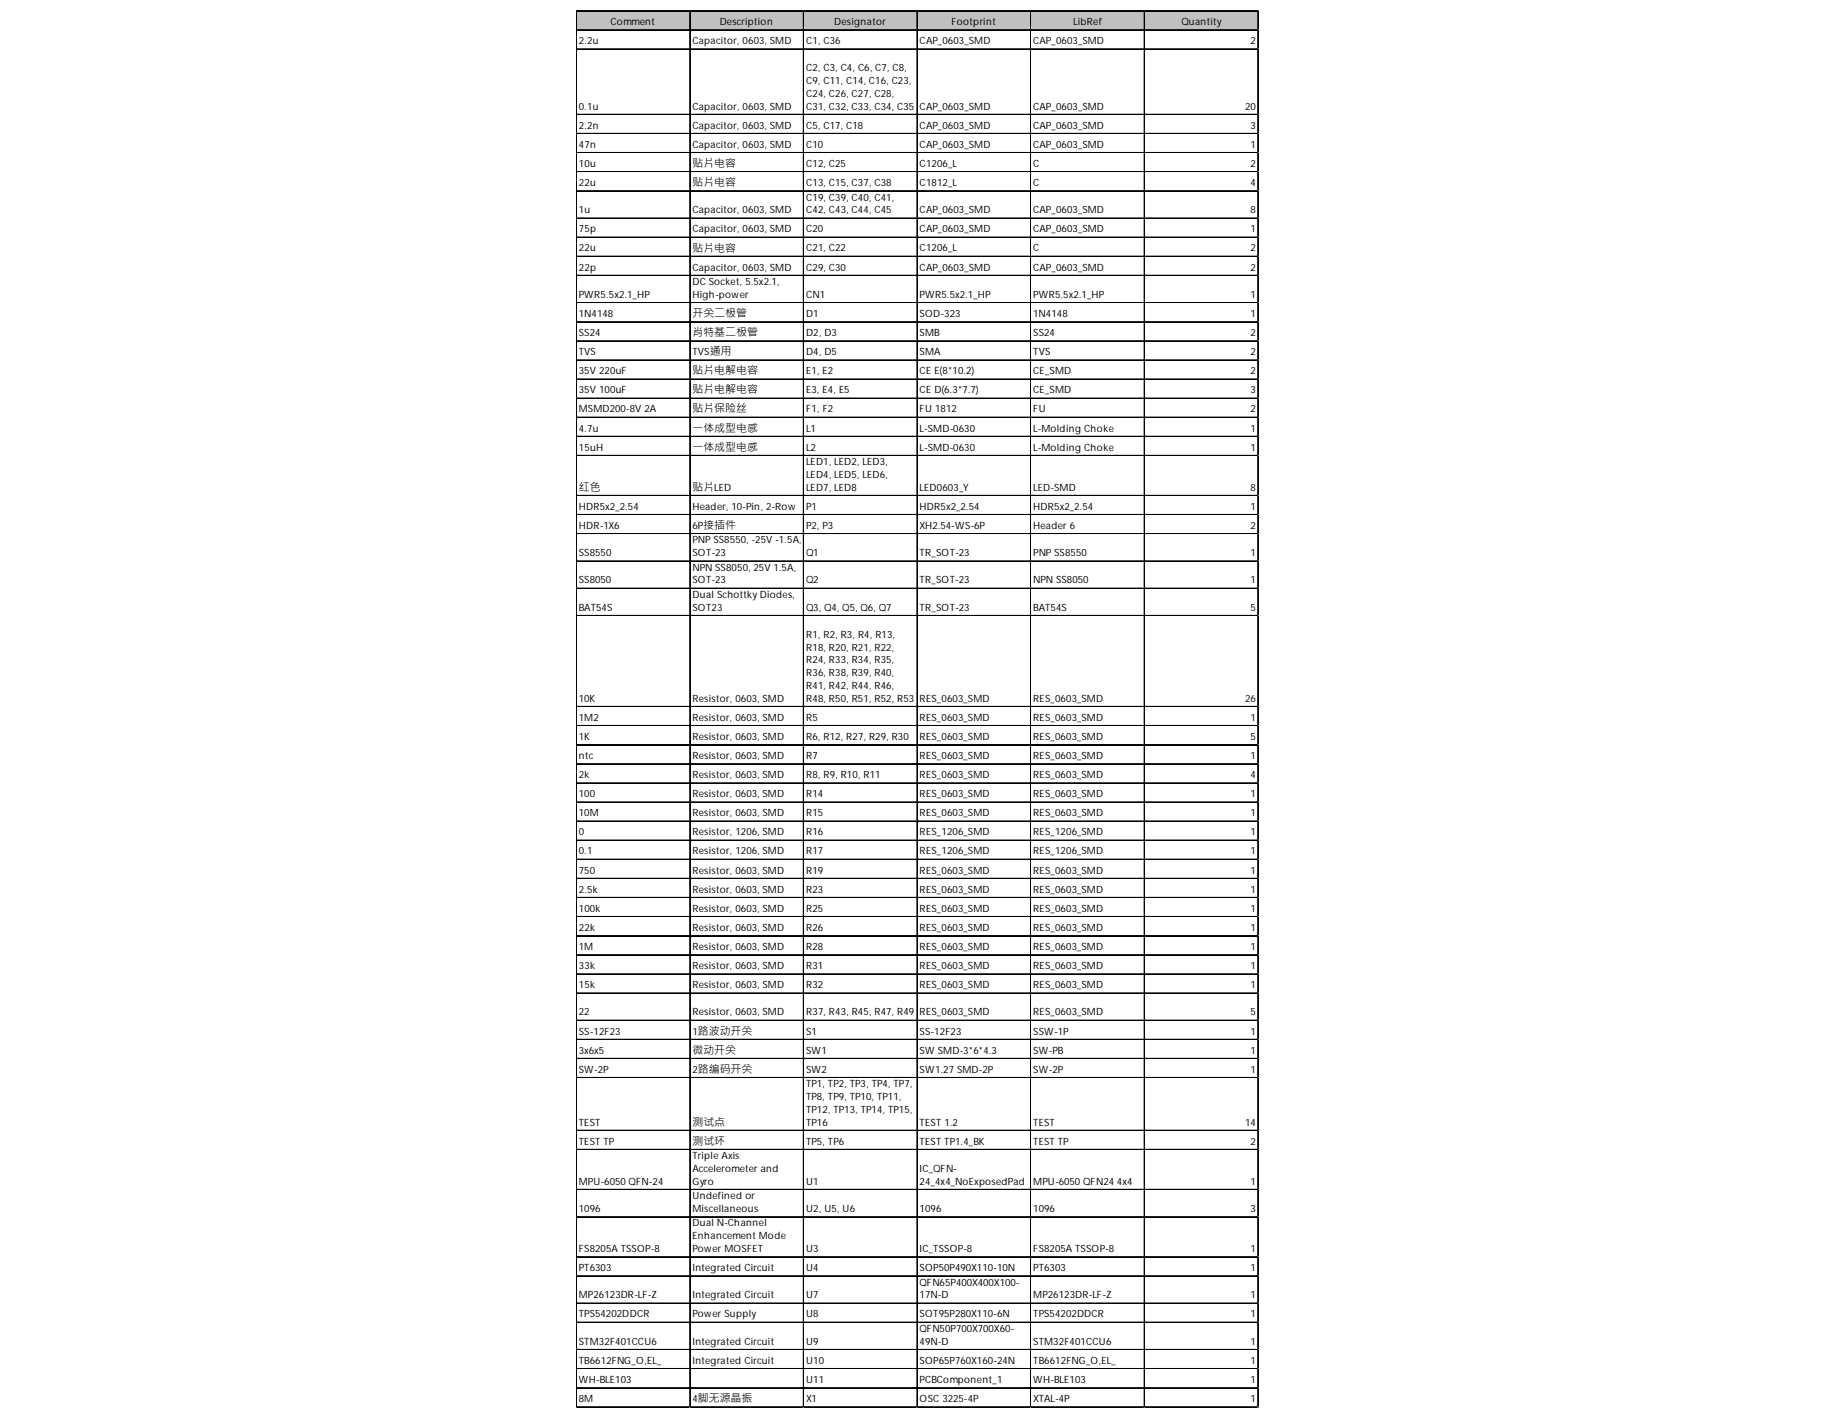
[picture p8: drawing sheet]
<svg xmlns="http://www.w3.org/2000/svg" width="279mm" height="216mm" viewBox="0 0 279 216" stroke-linecap="round" stroke-linejoin="round" font-family="sans-serif">
<defs><g id="words">
<g font-size="1.7">
<text x="105.3" y="25.4">贴片电容</text>
<text x="105.3" y="28.3">贴片电容</text>
<text x="105.3" y="38.2">贴片电容</text>
<text x="105.3" y="48.2">开关二极管</text>
<text x="105.3" y="51.1">肖特基二极管</text>
<text x="105.3" y="56.9">贴片电解电容</text>
<text x="105.3" y="59.8">贴片电解电容</text>
<text x="105.3" y="62.7">贴片保险丝</text>
<text x="105.3" y="65.6">一体成型电感</text>
<text x="105.3" y="68.5">一体成型电感</text>
<text x="88" y="74.6">红色</text>
<text x="105.3" y="74.6">贴片LED</text>
<text x="105.3" y="160.2">微动开关</text>
<text x="105.3" y="171.1">测试点</text>
<text x="105.3" y="174">测试环</text>
</g>
<g font-size="1.5">
<text x="92.9" y="3.8">Comment</text>
<text x="109.5" y="3.8">Description</text>
<text x="126.9" y="3.8">Designator</text>
<text x="144.7" y="3.8">Footprint</text>
<text x="163.2" y="3.8">LibRef</text>
<text x="179.7" y="3.8">Quantity</text>
<text x="88" y="6.7">2.2u</text>
<text x="105.3" y="6.7">Capacitor, 0603, SMD</text>
<text x="122.6" y="6.7">C1, C36</text>
<text x="122.6" y="10.9">C2, C3, C4, C6, C7, C8,</text>
<text x="139.9" y="6.7">CAP_0603_SMD</text>
<text x="157.2" y="6.7">CAP_0603_SMD</text>
<text x="190.2" y="6.7">2</text>
<text x="88" y="16.7">0.1u</text>
<text x="105.3" y="16.7">Capacitor, 0603, SMD</text>
<text x="122.6" y="12.8">C9, C11, C14, C16, C23,</text>
<text x="122.6" y="14.7">C24, C26, C27, C28,</text>
<text x="122.6" y="16.7">C31, C32, C33, C34, C35</text>
<text x="139.9" y="16.7">CAP_0603_SMD</text>
<text x="157.2" y="16.7">CAP_0603_SMD</text>
<text x="189.4" y="16.7">20</text>
<text x="88" y="19.6">2.2n</text>
<text x="88" y="22.5">47n</text>
<text x="105.3" y="19.6">Capacitor, 0603, SMD</text>
<text x="105.3" y="22.5">Capacitor, 0603, SMD</text>
<text x="122.6" y="19.6">C5, C17, C18</text>
<text x="122.6" y="22.5">C10</text>
<text x="139.9" y="19.6">CAP_0603_SMD</text>
<text x="139.9" y="22.5">CAP_0603_SMD</text>
<text x="157.2" y="19.6">CAP_0603_SMD</text>
<text x="157.2" y="22.5">CAP_0603_SMD</text>
<text x="190.2" y="19.6">3</text>
<text x="190.2" y="22.5">1</text>
<text x="88" y="25.4">10u</text>
<text x="88" y="28.3">22u</text>
<text x="122.6" y="25.4">C12, C25</text>
<text x="122.6" y="28.3">C13, C15, C37, C38</text>
<text x="139.9" y="25.4">C1206_L</text>
<text x="139.9" y="28.3">C1812_L</text>
<text x="157.2" y="25.4">C</text>
<text x="157.2" y="28.3">C</text>
<text x="190.2" y="25.4">2</text>
<text x="190.2" y="28.3">4</text>
<text x="88" y="32.4">1u</text>
<text x="88" y="35.3">75p</text>
<text x="105.3" y="32.4">Capacitor, 0603, SMD</text>
<text x="105.3" y="35.3">Capacitor, 0603, SMD</text>
<text x="122.6" y="30.5">C19, C39, C40, C41,</text>
<text x="122.6" y="32.4">C42, C43, C44, C45</text>
<text x="122.6" y="35.3">C20</text>
<text x="139.9" y="32.4">CAP_0603_SMD</text>
<text x="139.9" y="35.3">CAP_0603_SMD</text>
<text x="157.2" y="32.4">CAP_0603_SMD</text>
<text x="157.2" y="35.3">CAP_0603_SMD</text>
<text x="190.2" y="32.4">8</text>
<text x="190.2" y="35.3">1</text>
<text x="88" y="38.2">22u</text>
<text x="88" y="41.1">22p</text>
<text x="105.3" y="41.1">Capacitor, 0603, SMD</text>
<text x="122.6" y="38.2">C21, C22</text>
<text x="122.6" y="41.1">C29, C30</text>
<text x="139.9" y="38.2">C1206_L</text>
<text x="139.9" y="41.1">CAP_0603_SMD</text>
<text x="157.2" y="38.2">C</text>
<text x="157.2" y="41.1">CAP_0603_SMD</text>
<text x="190.2" y="38.2">2</text>
<text x="190.2" y="41.1">2</text>
<text x="88" y="45.3">PWR5.5x2.1_HP</text>
<text x="105.3" y="43.3">DC Socket, 5.5x2.1,</text>
<text x="105.3" y="45.3">High-power</text>
<text x="122.6" y="45.3">CN1</text>
<text x="139.9" y="45.3">PWR5.5x2.1_HP</text>
<text x="157.2" y="45.3">PWR5.5x2.1_HP</text>
<text x="190.2" y="45.3">1</text>
<text x="88" y="48.2">1N4148</text>
<text x="88" y="51.1">SS24</text>
<text x="88" y="54">TVS</text>
<text x="105.3" y="54">TVS通用</text>
<text x="122.6" y="48.2">D1</text>
<text x="122.6" y="51.1">D2, D3</text>
<text x="122.6" y="54">D4, D5</text>
<text x="139.9" y="48.2">SOD-323</text>
<text x="139.9" y="51.1">SMB</text>
<text x="139.9" y="54">SMA</text>
<text x="157.2" y="48.2">1N4148</text>
<text x="157.2" y="51.1">SS24</text>
<text x="157.2" y="54">TVS</text>
<text x="190.2" y="48.2">1</text>
<text x="190.2" y="51.1">2</text>
<text x="190.2" y="54">2</text>
<text x="88" y="56.9">35V 220uF</text>
<text x="88" y="59.8">35V 100uF</text>
<text x="122.6" y="56.9">E1, E2</text>
<text x="122.6" y="59.8">E3, E4, E5</text>
<text x="139.9" y="56.9">CE E(8*10.2)</text>
<text x="139.9" y="59.8">CE D(6.3*7.7)</text>
<text x="157.2" y="56.9">CE_SMD</text>
<text x="157.2" y="59.8">CE_SMD</text>
<text x="190.2" y="56.9">2</text>
<text x="190.2" y="59.8">3</text>
<text x="88" y="62.7">MSMD200-8V 2A</text>
<text x="88" y="65.6">4.7u</text>
<text x="122.6" y="62.7">F1, F2</text>
<text x="122.6" y="65.6">L1</text>
<text x="139.9" y="62.7">FU 1812</text>
<text x="139.9" y="65.6">L-SMD-0630</text>
<text x="157.2" y="62.7">FU</text>
<text x="157.2" y="65.6">L-Molding Choke</text>
<text x="190.2" y="62.7">2</text>
<text x="190.2" y="65.6">1</text>
<text x="88" y="68.5">15uH</text>
<text x="122.6" y="68.5">L2</text>
<text x="122.6" y="70.7">LED1, LED2, LED3,</text>
<text x="139.9" y="68.5">L-SMD-0630</text>
<text x="157.2" y="68.5">L-Molding Choke</text>
<text x="190.2" y="68.5">1</text>
<text x="88" y="77.5">HDR5x2_2.54</text>
<text x="105.3" y="77.5">Header, 10-Pin, 2-Row</text>
<text x="122.6" y="72.7">LED4, LED5, LED6,</text>
<text x="122.6" y="74.6">LED7, LED8</text>
<text x="122.6" y="77.5">P1</text>
<text x="139.9" y="74.6">LED0603_Y</text>
<text x="139.9" y="77.5">HDR5x2_2.54</text>
<text x="157.2" y="74.6">LED-SMD</text>
<text x="157.2" y="77.5">HDR5x2_2.54</text>
<text x="190.2" y="74.6">8</text>
<text x="190.2" y="77.5">1</text>
<text x="88" y="80.4">HDR-1X6</text>
<text x="105.3" y="80.4">6P接插件</text>
<text x="105.3" y="82.6">PNP SS8550, -25V -1.5A,</text>
<text x="122.6" y="80.4">P2, P3</text>
<text x="139.9" y="80.4">XH2.54-WS-6P</text>
<text x="157.2" y="80.4">Header 6</text>
<text x="190.2" y="80.4">2</text>
<text x="88" y="84.6">SS8550</text>
<text x="88" y="88.7">SS8050</text>
<text x="105.3" y="84.6">SOT-23</text>
<text x="105.3" y="86.8">NPN SS8050, 25V 1.5A,</text>
<text x="105.3" y="88.7">SOT-23</text>
<text x="122.6" y="84.6">Q1</text>
<text x="122.6" y="88.7">Q2</text>
<text x="139.9" y="84.6">TR_SOT-23</text>
<text x="139.9" y="88.7">TR_SOT-23</text>
<text x="157.2" y="84.6">PNP SS8550</text>
<text x="157.2" y="88.7">NPN SS8050</text>
<text x="190.2" y="84.6">1</text>
<text x="190.2" y="88.7">1</text>
<text x="88" y="92.9">BAT54S</text>
<text x="105.3" y="90.9">Dual Schottky Diodes,</text>
<text x="105.3" y="92.9">SOT23</text>
<text x="122.6" y="92.9">Q3, Q4, Q5, Q6, Q7</text>
<text x="139.9" y="92.9">TR_SOT-23</text>
<text x="157.2" y="92.9">BAT54S</text>
<text x="190.2" y="92.9">5</text>
<text x="122.6" y="97">R1, R2, R3, R4, R13,</text>
<text x="122.6" y="98.9">R18, R20, R21, R22,</text>
<text x="122.6" y="100.9">R24, R33, R34, R35,</text>
<text x="88" y="106.7">10K</text>
<text x="105.3" y="106.7">Resistor, 0603, SMD</text>
<text x="122.6" y="102.8">R36, R38, R39, R40,</text>
<text x="122.6" y="104.7">R41, R42, R44, R46,</text>
<text x="122.6" y="106.7">R48, R50, R51, R52, R53</text>
<text x="139.9" y="106.7">RES_0603_SMD</text>
<text x="157.2" y="106.7">RES_0603_SMD</text>
<text x="189.4" y="106.7">26</text>
<text x="88" y="109.6">1M2</text>
<text x="88" y="112.5">1K</text>
<text x="105.3" y="109.6">Resistor, 0603, SMD</text>
<text x="105.3" y="112.5">Resistor, 0603, SMD</text>
<text x="122.6" y="109.6">R5</text>
<text x="122.6" y="112.5">R6, R12, R27, R29, R30</text>
<text x="139.9" y="109.6">RES_0603_SMD</text>
<text x="139.9" y="112.5">RES_0603_SMD</text>
<text x="157.2" y="109.6">RES_0603_SMD</text>
<text x="157.2" y="112.5">RES_0603_SMD</text>
<text x="190.2" y="109.6">1</text>
<text x="190.2" y="112.5">5</text>
<text x="88" y="115.4">ntc</text>
<text x="88" y="118.3">2k</text>
<text x="105.3" y="115.4">Resistor, 0603, SMD</text>
<text x="105.3" y="118.3">Resistor, 0603, SMD</text>
<text x="122.6" y="115.4">R7</text>
<text x="122.6" y="118.3">R8, R9, R10, R11</text>
<text x="139.9" y="115.4">RES_0603_SMD</text>
<text x="139.9" y="118.3">RES_0603_SMD</text>
<text x="157.2" y="115.4">RES_0603_SMD</text>
<text x="157.2" y="118.3">RES_0603_SMD</text>
<text x="190.2" y="115.4">1</text>
<text x="190.2" y="118.3">4</text>
<text x="88" y="121.2">100</text>
<text x="88" y="124.1">10M</text>
<text x="105.3" y="121.2">Resistor, 0603, SMD</text>
<text x="105.3" y="124.1">Resistor, 0603, SMD</text>
<text x="122.6" y="121.2">R14</text>
<text x="122.6" y="124.1">R15</text>
<text x="139.9" y="121.2">RES_0603_SMD</text>
<text x="139.9" y="124.1">RES_0603_SMD</text>
<text x="157.2" y="121.2">RES_0603_SMD</text>
<text x="157.2" y="124.1">RES_0603_SMD</text>
<text x="190.2" y="121.2">1</text>
<text x="190.2" y="124.1">1</text>
<text x="88" y="127">0</text>
<text x="88" y="129.9">0.1</text>
<text x="105.3" y="127">Resistor, 1206, SMD</text>
<text x="105.3" y="129.9">Resistor, 1206, SMD</text>
<text x="122.6" y="127">R16</text>
<text x="122.6" y="129.9">R17</text>
<text x="139.9" y="127">RES_1206_SMD</text>
<text x="139.9" y="129.9">RES_1206_SMD</text>
<text x="157.2" y="127">RES_1206_SMD</text>
<text x="157.2" y="129.9">RES_1206_SMD</text>
<text x="190.2" y="127">1</text>
<text x="190.2" y="129.9">1</text>
<text x="88" y="132.8">750</text>
<text x="88" y="135.7">2.5k</text>
<text x="105.3" y="132.8">Resistor, 0603, SMD</text>
<text x="105.3" y="135.7">Resistor, 0603, SMD</text>
<text x="122.6" y="132.8">R19</text>
<text x="122.6" y="135.7">R23</text>
<text x="139.9" y="132.8">RES_0603_SMD</text>
<text x="139.9" y="135.7">RES_0603_SMD</text>
<text x="157.2" y="132.8">RES_0603_SMD</text>
<text x="157.2" y="135.7">RES_0603_SMD</text>
<text x="190.2" y="132.8">1</text>
<text x="190.2" y="135.7">1</text>
<text x="88" y="138.6">100k</text>
<text x="88" y="141.5">22k</text>
<text x="105.3" y="138.6">Resistor, 0603, SMD</text>
<text x="105.3" y="141.5">Resistor, 0603, SMD</text>
<text x="122.6" y="138.6">R25</text>
<text x="122.6" y="141.5">R26</text>
<text x="139.9" y="138.6">RES_0603_SMD</text>
<text x="139.9" y="141.5">RES_0603_SMD</text>
<text x="157.2" y="138.6">RES_0603_SMD</text>
<text x="157.2" y="141.5">RES_0603_SMD</text>
<text x="190.2" y="138.6">1</text>
<text x="190.2" y="141.5">1</text>
<text x="88" y="144.4">1M</text>
<text x="88" y="147.3">33k</text>
<text x="105.3" y="144.4">Resistor, 0603, SMD</text>
<text x="105.3" y="147.3">Resistor, 0603, SMD</text>
<text x="122.6" y="144.4">R28</text>
<text x="122.6" y="147.3">R31</text>
<text x="139.9" y="144.4">RES_0603_SMD</text>
<text x="139.9" y="147.3">RES_0603_SMD</text>
<text x="157.2" y="144.4">RES_0603_SMD</text>
<text x="157.2" y="147.3">RES_0603_SMD</text>
<text x="190.2" y="144.4">1</text>
<text x="190.2" y="147.3">1</text>
<text x="88" y="150.2">15k</text>
<text x="88" y="154.4">22</text>
<text x="105.3" y="150.2">Resistor, 0603, SMD</text>
<text x="105.3" y="154.4">Resistor, 0603, SMD</text>
<text x="122.6" y="150.2">R32</text>
<text x="122.6" y="154.4">R37, R43, R45, R47, R49</text>
<text x="139.9" y="150.2">RES_0603_SMD</text>
<text x="139.9" y="154.4">RES_0603_SMD</text>
<text x="157.2" y="150.2">RES_0603_SMD</text>
<text x="157.2" y="154.4">RES_0603_SMD</text>
<text x="190.2" y="150.2">1</text>
<text x="190.2" y="154.4">5</text>
<text x="88" y="157.3">SS-12F23</text>
<text x="88" y="160.2">3x6x5</text>
<text x="105.3" y="157.3">1路波动开关</text>
<text x="122.6" y="157.3">S1</text>
<text x="122.6" y="160.2">SW1</text>
<text x="139.9" y="157.3">SS-12F23</text>
<text x="139.9" y="160.2">SW SMD-3*6*4.3</text>
<text x="157.2" y="157.3">SSW-1P</text>
<text x="157.2" y="160.2">SW-PB</text>
<text x="190.2" y="157.3">1</text>
<text x="190.2" y="160.2">1</text>
<text x="88" y="163.1">SW-2P</text>
<text x="105.3" y="163.1">2路编码开关</text>
<text x="122.6" y="163.1">SW2</text>
<text x="122.6" y="165.3">TP1, TP2, TP3, TP4, TP7,</text>
<text x="122.6" y="167.3">TP8, TP9, TP10, TP11,</text>
<text x="139.9" y="163.1">SW1.27 SMD-2P</text>
<text x="157.2" y="163.1">SW-2P</text>
<text x="190.2" y="163.1">1</text>
<text x="88" y="171.1">TEST</text>
<text x="122.6" y="169.2">TP12, TP13, TP14, TP15,</text>
<text x="122.6" y="171.1">TP16</text>
<text x="139.9" y="171.1">TEST 1.2</text>
<text x="157.2" y="171.1">TEST</text>
<text x="189.4" y="171.1">14</text>
<text x="88" y="174">TEST TP</text>
<text x="105.3" y="176.2">Triple Axis</text>
<text x="105.3" y="178.2">Accelerometer and</text>
<text x="122.6" y="174">TP5, TP6</text>
<text x="139.9" y="174">TEST TP1.4_BK</text>
<text x="139.9" y="178.2">IC_QFN-</text>
<text x="157.2" y="174">TEST TP</text>
<text x="190.2" y="174">2</text>
<text x="88" y="180.1">MPU-6050 QFN-24</text>
<text x="88" y="184.3">1096</text>
<text x="105.3" y="180.1">Gyro</text>
<text x="105.3" y="182.3">Undefined or</text>
<text x="105.3" y="184.3">Miscellaneous</text>
<text x="122.6" y="180.1">U1</text>
<text x="122.6" y="184.3">U2, U5, U6</text>
<text x="139.9" y="180.1">24_4x4_NoExposedPad</text>
<text x="139.9" y="184.3">1096</text>
<text x="157.2" y="180.1">MPU-6050 QFN24 4x4</text>
<text x="157.2" y="184.3">1096</text>
<text x="190.2" y="180.1">1</text>
<text x="190.2" y="184.3">3</text>
<text x="88" y="190.3">FS8205A TSSOP-8</text>
<text x="105.3" y="186.5">Dual N-Channel</text>
<text x="105.3" y="188.4">Enhancement Mode</text>
<text x="105.3" y="190.3">Power MOSFET</text>
<text x="122.6" y="190.3">U3</text>
<text x="139.9" y="190.3">IC_TSSOP-8</text>
<text x="157.2" y="190.3">FS8205A TSSOP-8</text>
<text x="190.2" y="190.3">1</text>
<text x="88" y="193.3">PT6303</text>
<text x="88" y="197.4">MP26123DR-LF-Z</text>
<text x="105.3" y="193.3">Integrated Circuit</text>
<text x="105.3" y="197.4">Integrated Circuit</text>
<text x="122.6" y="193.3">U4</text>
<text x="122.6" y="197.4">U7</text>
<text x="139.9" y="193.3">SOP50P490X110-10N</text>
<text x="139.9" y="195.5">QFN65P400X400X100-</text>
<text x="139.9" y="197.4">17N-D</text>
<text x="157.2" y="193.3">PT6303</text>
<text x="157.2" y="197.4">MP26123DR-LF-Z</text>
<text x="190.2" y="193.3">1</text>
<text x="190.2" y="197.4">1</text>
<text x="88" y="200.3">TPS54202DDCR</text>
<text x="105.3" y="200.3">Power Supply</text>
<text x="122.6" y="200.3">U8</text>
<text x="139.9" y="200.3">SOT95P280X110-6N</text>
<text x="139.9" y="202.5">QFN50P700X700X60-</text>
<text x="157.2" y="200.3">TPS54202DDCR</text>
<text x="190.2" y="200.3">1</text>
<text x="88" y="204.5">STM32F401CCU6</text>
<text x="88" y="207.4">TB6612FNG_O,EL_</text>
<text x="105.3" y="204.5">Integrated Circuit</text>
<text x="105.3" y="207.4">Integrated Circuit</text>
<text x="122.6" y="204.5">U9</text>
<text x="122.6" y="207.4">U10</text>
<text x="139.9" y="204.5">49N-D</text>
<text x="139.9" y="207.4">SOP65P760X160-24N</text>
<text x="157.2" y="204.5">STM32F401CCU6</text>
<text x="157.2" y="207.4">TB6612FNG_O,EL_</text>
<text x="190.2" y="204.5">1</text>
<text x="190.2" y="207.4">1</text>
<text x="88" y="210.3">WH-BLE103</text>
<text x="88" y="213.2">8M</text>
<text x="105.3" y="213.2">4脚无源晶振</text>
<text x="122.6" y="210.3">U11</text>
<text x="122.6" y="213.2">X1</text>
<text x="139.9" y="210.3">PCBComponent_1</text>
<text x="139.9" y="213.2">OSC 3225-4P</text>
<text x="157.2" y="210.3">WH-BLE103</text>
<text x="157.2" y="213.2">XTAL-4P</text>
<text x="190.2" y="210.3">1</text>
<text x="190.2" y="213.2">1</text>
</g>
</g></defs>
<path d="M87.7 1.7h103.7v2.9h-103.7z" fill="#c0c0c0"/>
<g fill="none" stroke="#000" stroke-width=".15">
<path d="M87.6 1.6v212.4M87.7 1.6v212.4M87.8 1.6h103.6M87.8 1.7h103.6M87.8 4.5h103.6M87.8 4.6h103.6M87.8 7.4h103.6M87.8 7.5h103.6M87.8 17.4h103.6M104.9 1.7v212.3M105 1.7v212.3M122.2 1.7v212.3"/>
<path d="M139.5 1.7v212.3M156.7 1.7v212.3M156.8 1.7v212.3M174 1.7v212.3M174.1 1.7v212.3M191.3 1.7v212.3M191.4 1.7v212.3M87.8 20.3h103.6M87.8 23.2h103.6M87.8 26.1h103.6M87.8 26.2h103.6M87.8 29h103.6"/>
<path d="M87.8 29.1h103.6M87.8 33.1h103.6M87.8 33.2h103.6M87.8 36h103.6M87.8 36.1h103.6M87.8 38.9h103.6M87.8 39h103.6M87.8 41.8h103.6M87.8 41.9h103.6M87.8 46h103.6M87.8 46.1h103.6M87.8 48.9h103.6"/>
<path d="M87.8 49h103.6M87.8 51.8h103.6M87.8 51.9h103.6M87.8 54.7h103.6M87.8 54.8h103.6M87.8 57.6h103.6M87.8 57.7h103.6M87.8 60.5h103.6M87.8 60.6h103.6M87.8 63.4h103.6M87.8 63.5h103.6M87.8 66.3h103.6"/>
<path d="M87.8 66.4h103.6M87.8 69.2h103.6M87.8 69.3h103.6M87.8 75.3h103.6M87.8 75.4h103.6M87.8 78.2h103.6M87.8 78.3h103.6M87.8 81.1h103.6M87.8 81.2h103.6M87.8 85.3h103.6M87.8 89.4h103.6M87.8 89.5h103.6"/>
<path d="M87.8 93.6h103.6M87.8 107.4h103.6M87.8 107.5h103.6M87.8 110.3h103.6M87.8 110.4h103.6M87.8 113.2h103.6M87.8 113.3h103.6M87.8 116.1h103.6M87.8 116.2h103.6M87.8 119h103.6M87.8 119.1h103.6M87.8 121.9h103.6"/>
<path d="M87.8 122h103.6M87.8 124.8h103.6M87.8 124.9h103.6M87.8 127.7h103.6M87.8 127.8h103.6M87.8 130.6h103.6M87.8 130.7h103.6M87.8 133.5h103.6M87.8 133.6h103.6M87.8 136.4h103.6M87.8 136.5h103.6M87.8 139.3h103.6"/>
<path d="M87.8 139.4h103.6M87.8 142.2h103.6M87.8 142.3h103.6M87.8 145.1h103.6M87.8 145.2h103.6M87.8 148.1h103.6M87.8 151h103.6M87.8 155.1h103.6M87.8 155.2h103.6M87.8 158h103.6M87.8 158.1h103.6M87.8 160.9h103.6"/>
<path d="M87.8 161h103.6M87.8 163.8h103.6M87.8 163.9h103.6M87.8 171.8h103.6M87.8 171.9h103.6M87.8 174.7h103.6M87.8 174.8h103.6M87.8 180.8h103.6M87.8 180.9h103.6M87.8 185h103.6M87.8 191.1h103.6M87.8 194h103.6"/>
<path d="M87.8 198.1h103.6M87.8 198.2h103.6M87.8 201h103.6M87.8 201.1h103.6M87.8 205.2h103.6M87.8 208.1h103.6M87.8 211h103.6M87.8 213.9h103.6"/>
</g>
<path d="M87.6 214v.1" fill="none" stroke="#e0e0e0" stroke-width=".15"/>
<path d="M87.6 214l.2 .1z" fill="#e0e0e0"/>
<path d="M104.9 214v.1" fill="none" stroke="#e0e0e0" stroke-width=".15"/>
<path d="M104.9 214l.1 .1z" fill="#e0e0e0"/>
<path d="M122.2 214v.1" fill="none" stroke="#e0e0e0" stroke-width=".15"/>
<path d="M122.2 214l.1 .1z" fill="#e0e0e0"/>
<path d="M139.5 214v.1" fill="none" stroke="#e0e0e0" stroke-width=".15"/>
<path d="M139.5 214l.1 .1z" fill="#e0e0e0"/>
<path d="M156.7 214v.1" fill="none" stroke="#e0e0e0" stroke-width=".15"/>
<path d="M156.7 214l.2 .1z" fill="#e0e0e0"/>
<path d="M174 214v.1" fill="none" stroke="#e0e0e0" stroke-width=".15"/>
<path d="M174 214l.2 .1z" fill="#e0e0e0"/>
<path d="M191.3 214v.1" fill="none" stroke="#e0e0e0" stroke-width=".15"/>
<path d="M191.3 214l.1 .1z" fill="#e0e0e0"/>
<path d="M191.4 1.6h.1" fill="none" stroke="#e0e0e0" stroke-width=".15"/>
<path d="M191.4 1.6l.1 .1z" fill="#e0e0e0"/>
<path d="M191.4 4.5h.1" fill="none" stroke="#e0e0e0" stroke-width=".15"/>
<path d="M191.4 4.5l.1 .1z" fill="#e0e0e0"/>
<path d="M191.4 7.4h.1" fill="none" stroke="#e0e0e0" stroke-width=".15"/>
<path d="M191.4 7.4l.1 .2z" fill="#e0e0e0"/>
<path d="M191.4 17.4h.1" fill="none" stroke="#e0e0e0" stroke-width=".15"/>
<path d="M191.4 17.4l.1 .1z" fill="#e0e0e0"/>
<path d="M191.4 20.3h.1" fill="none" stroke="#e0e0e0" stroke-width=".15"/>
<path d="M191.4 20.3l.1 .1z" fill="#e0e0e0"/>
<path d="M191.4 23.2h.1" fill="none" stroke="#e0e0e0" stroke-width=".15"/>
<path d="M191.4 23.2l.1 .1z" fill="#e0e0e0"/>
<path d="M191.4 26.1h.1" fill="none" stroke="#e0e0e0" stroke-width=".15"/>
<path d="M191.4 26.1l.1 .1z" fill="#e0e0e0"/>
<path d="M191.4 29h.1" fill="none" stroke="#e0e0e0" stroke-width=".15"/>
<path d="M191.4 29l.1 .1z" fill="#e0e0e0"/>
<path d="M191.4 33.1h.1" fill="none" stroke="#e0e0e0" stroke-width=".15"/>
<path d="M191.4 33.1l.1 .2z" fill="#e0e0e0"/>
<path d="M191.4 36h.1" fill="none" stroke="#e0e0e0" stroke-width=".15"/>
<path d="M191.4 36l.1 .2z" fill="#e0e0e0"/>
<path d="M191.4 38.9h.1" fill="none" stroke="#e0e0e0" stroke-width=".15"/>
<path d="M191.4 38.9l.1 .2z" fill="#e0e0e0"/>
<path d="M191.4 41.8h.1" fill="none" stroke="#e0e0e0" stroke-width=".15"/>
<path d="M191.4 41.8l.1 .2z" fill="#e0e0e0"/>
<path d="M191.4 46h.1" fill="none" stroke="#e0e0e0" stroke-width=".15"/>
<path d="M191.4 46l.1 .1z" fill="#e0e0e0"/>
<path d="M191.4 48.9h.1" fill="none" stroke="#e0e0e0" stroke-width=".15"/>
<path d="M191.4 48.9l.1 .1z" fill="#e0e0e0"/>
<path d="M191.4 51.8h.1" fill="none" stroke="#e0e0e0" stroke-width=".15"/>
<path d="M191.4 51.8l.1 .1z" fill="#e0e0e0"/>
<path d="M191.4 54.7h.1" fill="none" stroke="#e0e0e0" stroke-width=".15"/>
<path d="M191.4 54.7l.1 .1z" fill="#e0e0e0"/>
<path d="M191.4 57.6h.1" fill="none" stroke="#e0e0e0" stroke-width=".15"/>
<path d="M191.4 57.6l.1 .1z" fill="#e0e0e0"/>
<path d="M191.4 60.5h.1" fill="none" stroke="#e0e0e0" stroke-width=".15"/>
<path d="M191.4 60.5l.1 .2z" fill="#e0e0e0"/>
<path d="M191.4 63.4h.1" fill="none" stroke="#e0e0e0" stroke-width=".15"/>
<path d="M191.4 63.4l.1 .2z" fill="#e0e0e0"/>
<path d="M191.4 66.3h.1" fill="none" stroke="#e0e0e0" stroke-width=".15"/>
<path d="M191.4 66.3l.1 .2z" fill="#e0e0e0"/>
<path d="M191.4 69.2h.1" fill="none" stroke="#e0e0e0" stroke-width=".15"/>
<path d="M191.4 69.2l.1 .2z" fill="#e0e0e0"/>
<path d="M191.4 75.3h.1" fill="none" stroke="#e0e0e0" stroke-width=".15"/>
<path d="M191.4 75.3l.1 .2z" fill="#e0e0e0"/>
<path d="M191.4 78.2h.1" fill="none" stroke="#e0e0e0" stroke-width=".15"/>
<path d="M191.4 78.2l.1 .2z" fill="#e0e0e0"/>
<path d="M191.4 81.1h.1" fill="none" stroke="#e0e0e0" stroke-width=".15"/>
<path d="M191.4 81.1l.1 .2z" fill="#e0e0e0"/>
<path d="M191.4 85.3h.1" fill="none" stroke="#e0e0e0" stroke-width=".15"/>
<path d="M191.4 85.3l.1 .1z" fill="#e0e0e0"/>
<path d="M191.4 89.4h.1" fill="none" stroke="#e0e0e0" stroke-width=".15"/>
<path d="M191.4 89.4l.1 .2z" fill="#e0e0e0"/>
<path d="M191.4 93.6h.1" fill="none" stroke="#e0e0e0" stroke-width=".15"/>
<path d="M191.4 93.6l.1 .1z" fill="#e0e0e0"/>
<path d="M191.4 107.4h.1" fill="none" stroke="#e0e0e0" stroke-width=".15"/>
<path d="M191.4 107.4l.1 .1z" fill="#e0e0e0"/>
<path d="M191.4 110.3h.1" fill="none" stroke="#e0e0e0" stroke-width=".15"/>
<path d="M191.4 110.3l.1 .1z" fill="#e0e0e0"/>
<path d="M191.4 113.2h.1" fill="none" stroke="#e0e0e0" stroke-width=".15"/>
<path d="M191.4 113.2l.1 .1z" fill="#e0e0e0"/>
<path d="M191.4 116.1h.1" fill="none" stroke="#e0e0e0" stroke-width=".15"/>
<path d="M191.4 116.1l.1 .1z" fill="#e0e0e0"/>
<path d="M191.4 119h.1" fill="none" stroke="#e0e0e0" stroke-width=".15"/>
<path d="M191.4 119l.1 .1z" fill="#e0e0e0"/>
<path d="M191.4 121.9h.1" fill="none" stroke="#e0e0e0" stroke-width=".15"/>
<path d="M191.4 121.9l.1 .2z" fill="#e0e0e0"/>
<path d="M191.4 124.8h.1" fill="none" stroke="#e0e0e0" stroke-width=".15"/>
<path d="M191.4 124.8l.1 .2z" fill="#e0e0e0"/>
<path d="M191.4 127.7h.1" fill="none" stroke="#e0e0e0" stroke-width=".15"/>
<path d="M191.4 127.7l.1 .2z" fill="#e0e0e0"/>
<path d="M191.4 130.6h.1" fill="none" stroke="#e0e0e0" stroke-width=".15"/>
<path d="M191.4 130.6l.1 .2z" fill="#e0e0e0"/>
<path d="M191.4 133.5h.1" fill="none" stroke="#e0e0e0" stroke-width=".15"/>
<path d="M191.4 133.5l.1 .2z" fill="#e0e0e0"/>
<path d="M191.4 136.4h.1" fill="none" stroke="#e0e0e0" stroke-width=".15"/>
<path d="M191.4 136.4l.1 .2z" fill="#e0e0e0"/>
<path d="M191.4 139.3h.1" fill="none" stroke="#e0e0e0" stroke-width=".15"/>
<path d="M191.4 139.3l.1 .2z" fill="#e0e0e0"/>
<path d="M191.4 142.2h.1" fill="none" stroke="#e0e0e0" stroke-width=".15"/>
<path d="M191.4 142.2l.1 .2z" fill="#e0e0e0"/>
<path d="M191.4 145.1h.1" fill="none" stroke="#e0e0e0" stroke-width=".15"/>
<path d="M191.4 145.1l.1 .2z" fill="#e0e0e0"/>
<path d="M191.4 148.1h.1" fill="none" stroke="#e0e0e0" stroke-width=".15"/>
<path d="M191.4 148.1l.1 .1z" fill="#e0e0e0"/>
<path d="M191.4 151h.1" fill="none" stroke="#e0e0e0" stroke-width=".15"/>
<path d="M191.4 151l.1 .1z" fill="#e0e0e0"/>
<path d="M191.4 155.1h.1" fill="none" stroke="#e0e0e0" stroke-width=".15"/>
<path d="M191.4 155.1l.1 .1z" fill="#e0e0e0"/>
<path d="M191.4 158h.1" fill="none" stroke="#e0e0e0" stroke-width=".15"/>
<path d="M191.4 158l.1 .1z" fill="#e0e0e0"/>
<path d="M191.4 160.9h.1" fill="none" stroke="#e0e0e0" stroke-width=".15"/>
<path d="M191.4 160.9l.1 .2z" fill="#e0e0e0"/>
<path d="M191.4 163.8h.1" fill="none" stroke="#e0e0e0" stroke-width=".15"/>
<path d="M191.4 163.8l.1 .2z" fill="#e0e0e0"/>
<path d="M191.4 171.8h.1" fill="none" stroke="#e0e0e0" stroke-width=".15"/>
<path d="M191.4 171.8l.1 .2z" fill="#e0e0e0"/>
<path d="M191.4 174.7h.1" fill="none" stroke="#e0e0e0" stroke-width=".15"/>
<path d="M191.4 174.7l.1 .2z" fill="#e0e0e0"/>
<path d="M191.4 180.8h.1" fill="none" stroke="#e0e0e0" stroke-width=".15"/>
<path d="M191.4 180.8l.1 .2z" fill="#e0e0e0"/>
<path d="M191.4 185h.1" fill="none" stroke="#e0e0e0" stroke-width=".15"/>
<path d="M191.4 185l.1 .1z" fill="#e0e0e0"/>
<path d="M191.4 191.1h.1" fill="none" stroke="#e0e0e0" stroke-width=".15"/>
<path d="M191.4 191.1l.1 .1z" fill="#e0e0e0"/>
<path d="M191.4 194h.1" fill="none" stroke="#e0e0e0" stroke-width=".15"/>
<path d="M191.4 194l.1 .1z" fill="#e0e0e0"/>
<path d="M191.4 198.1h.1" fill="none" stroke="#e0e0e0" stroke-width=".15"/>
<path d="M191.4 198.1l.1 .1z" fill="#e0e0e0"/>
<path d="M191.4 201h.1" fill="none" stroke="#e0e0e0" stroke-width=".15"/>
<path d="M191.4 201l.1 .2z" fill="#e0e0e0"/>
<path d="M191.4 205.2h.1" fill="none" stroke="#e0e0e0" stroke-width=".15"/>
<path d="M191.4 205.2l.1 .1z" fill="#e0e0e0"/>
<path d="M191.4 208.1h.1" fill="none" stroke="#e0e0e0" stroke-width=".15"/>
<path d="M191.4 208.1l.1 .1z" fill="#e0e0e0"/>
<path d="M191.4 211h.1" fill="none" stroke="#e0e0e0" stroke-width=".15"/>
<path d="M191.4 211l.1 .1z" fill="#e0e0e0"/>
<path d="M191.4 213.9h.1" fill="none" stroke="#e0e0e0" stroke-width=".15"/>
<path d="M191.4 213.9l.1 .1z" fill="#e0e0e0"/>
<use href="#words"/>
</svg>
